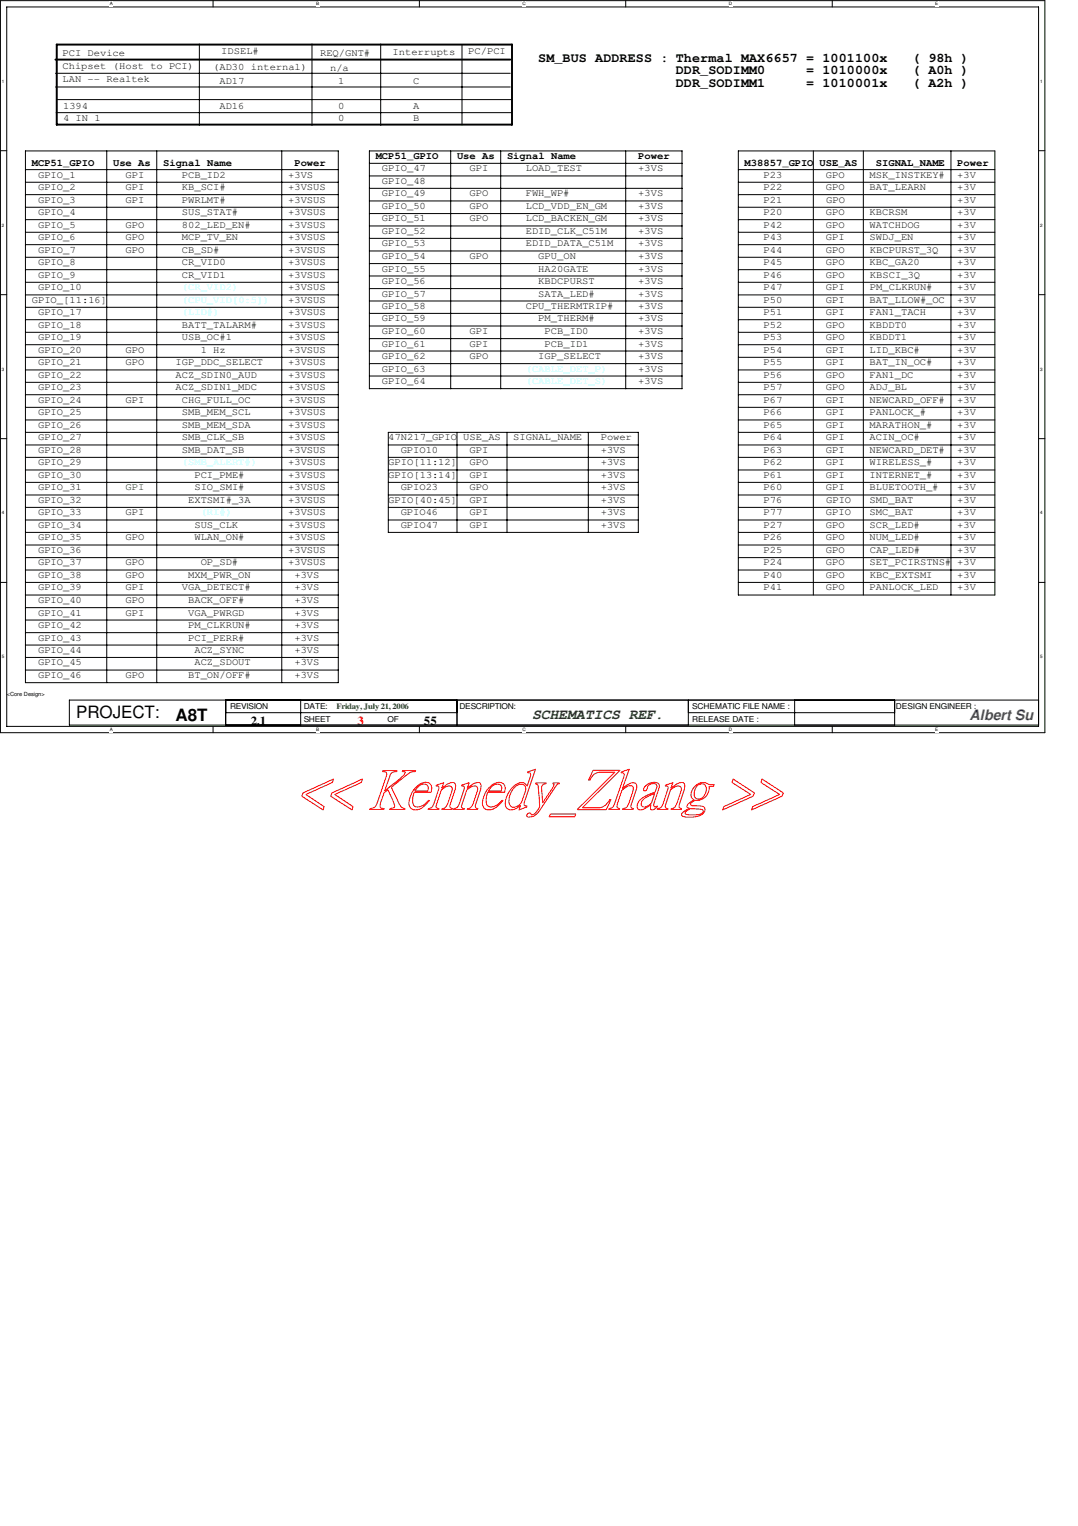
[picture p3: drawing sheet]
<svg xmlns="http://www.w3.org/2000/svg" width="210mm" height="297mm" viewBox="0 0 210 297" stroke-linecap="round" stroke-linejoin="round" font-family="sans-serif">
<defs><g id="words">
<g font-size="3.3">
<text x="14.8" y="139.7">PROJECT:</text>
<text x="34.2" y="140.3">A8T</text>
</g>
<text font-size="2.8" fill="#008000" x="103.6" y="139.9">SCHEMATICS REF.</text>
<text font-size="2.8" fill="#00f" x="188.8" y="140.1">Albert Su</text>
<g font-size="2.5">
<text x="104.8" y="12">SM_BUS ADDRESS : Thermal MAX6657 = 1001100x</text>
<text x="131.6" y="14.4">DDR_SODIMM0</text>
<text x="131.6" y="16.9">DDR_SODIMM1</text>
<text x="157" y="14.4">= 1010000x</text>
<text x="157" y="16.9">= 1010001x</text>
<text x="177.6" y="14.4">( A0h )</text>
<text x="177.6" y="16.9">( A2h )</text>
<text x="177.6" y="12">( 98h )</text>
</g>
<g font-size="2.4">
<text x="48.8" y="141.2">2.1</text>
<text x="82.5" y="141.1">55</text>
</g>
<text font-size="2.4" fill="#f00" x="69.6" y="141.1">3</text>
<g font-size="1.9">
<text x="12.1" y="11">PCI Device</text>
<text x="43.1" y="10.6">IDSEL#</text>
<text x="62.3" y="10.8">REQ/GNT#</text>
<text x="76.5" y="10.7">Interrupts</text>
<text x="91.2" y="10.6">PC/PCI</text>
<text x="12.1" y="16">LAN -- Realtek</text>
<text x="12.2" y="13.5">Chipset (Host to PCI)</text>
<text x="41.5" y="13.6">(AD30 internal)</text>
<text x="42.7" y="16.3">AD17</text>
<text x="64.3" y="13.9">n/a</text>
<text x="65.9" y="16.3">1</text>
<text x="80.5" y="16.3">C</text>
<text x="12.3" y="23.6">4 IN 1</text>
<text x="12.3" y="21.2">1394</text>
<text x="42.7" y="21.2">AD16</text>
<text x="65.9" y="21.2">0</text>
<text x="65.9" y="23.6">0</text>
<text x="80.5" y="21.2">A</text>
<text x="80.5" y="23.6">B</text>
<text x="6.2" y="32.2">MCP51_GPIO</text>
<text x="7.4" y="34.6">GPIO_1</text>
<text x="22" y="32.2">Use As</text>
<text x="24.4" y="34.6">GPI</text>
<text x="31.8" y="32.2">Signal Name</text>
<text x="35.4" y="34.6">PCB_ID2</text>
<text x="56.1" y="34.6">+3VS</text>
<text x="57.3" y="32.2">Power</text>
<text x="73.2" y="31">MCP51_GPIO</text>
<text x="74.4" y="33.4">GPIO_47</text>
<text x="74.4" y="35.8">GPIO_48</text>
<text x="89" y="31">Use As</text>
<text x="91.4" y="33.4">GPI</text>
<text x="98.7" y="31">Signal Name</text>
<text x="102.4" y="33.4">LOAD_TEST</text>
<text x="124.3" y="33.4">+3VS</text>
<text x="124.3" y="31">Power</text>
<text x="145" y="32.2">M38857_GPIO USE_AS</text>
<text x="148.7" y="34.6">P23</text>
<text x="160.8" y="34.6">GPO</text>
<text x="169.3" y="34.6">MSK_INSTKEY#</text>
<text x="170.6" y="32.2">SIGNAL_NAME</text>
<text x="186.4" y="32.2">Power</text>
<text x="186.4" y="34.6">+3V</text>
<text x="7.4" y="39.5">GPIO_3</text>
<text x="7.4" y="37">GPIO_2</text>
<text x="7.4" y="41.9">GPIO_4</text>
<text x="24.4" y="37">GPI</text>
<text x="24.4" y="39.5">GPI</text>
<text x="35.4" y="37">KB_SCI#</text>
<text x="35.4" y="41.9">SUS_STAT#</text>
<text x="35.4" y="39.5">PWRLMT#</text>
<text x="56.1" y="39.5">+3VSUS</text>
<text x="56.1" y="41.9">+3VSUS</text>
<text x="56.1" y="37">+3VSUS</text>
<text x="74.4" y="40.7">GPIO_50</text>
<text x="74.4" y="38.2">GPIO_49</text>
<text x="91.4" y="38.2">GPO</text>
<text x="91.4" y="40.7">GPO</text>
<text x="102.4" y="40.7">LCD_VDD_EN_GM</text>
<text x="102.4" y="38.2">FWH_WP#</text>
<text x="124.3" y="40.7">+3VS</text>
<text x="124.3" y="38.2">+3VS</text>
<text x="148.7" y="37">P22</text>
<text x="148.7" y="41.9">P20</text>
<text x="148.7" y="39.5">P21</text>
<text x="160.8" y="37">GPO</text>
<text x="160.8" y="41.9">GPO</text>
<text x="160.9" y="39.5">GPO</text>
<text x="169.3" y="37">BAT_LEARN</text>
<text x="169.3" y="41.9">KBCRSM</text>
<text x="186.4" y="37">+3V</text>
<text x="186.4" y="39.5">+3V</text>
<text x="186.4" y="41.9">+3V</text>
<text x="7.4" y="46.8">GPIO_6</text>
<text x="7.4" y="44.3">GPIO_5</text>
<text x="24.4" y="46.8">GPO</text>
<text x="24.4" y="44.3">GPO</text>
<text x="35.4" y="46.8">MCP_TV_EN</text>
<text x="35.4" y="44.3">802_LED_EN#</text>
<text x="56.1" y="46.8">+3VSUS</text>
<text x="56.1" y="44.3">+3VSUS</text>
<text x="74.4" y="48">GPIO_53</text>
<text x="74.4" y="45.6">GPIO_52</text>
<text x="74.4" y="43.1">GPIO_51</text>
<text x="91.4" y="43.1">GPO</text>
<text x="102.4" y="48">EDID_DATA_C51M</text>
<text x="102.4" y="43.1">LCD_BACKEN_GM</text>
<text x="102.4" y="45.6">EDID_CLK_C51M</text>
<text x="124.3" y="43.1">+3VS</text>
<text x="124.3" y="48">+3VS</text>
<text x="124.3" y="45.6">+3VS</text>
<text x="148.7" y="44.3">P42</text>
<text x="148.7" y="46.8">P43</text>
<text x="160.8" y="44.3">GPO</text>
<text x="160.8" y="46.8">GPI</text>
<text x="169.3" y="44.3">WATCHDOG</text>
<text x="169.3" y="46.8">SWDJ_EN</text>
<text x="186.4" y="44.3">+3V</text>
<text x="186.4" y="46.8">+3V</text>
<text x="7.4" y="51.6">GPIO_8</text>
<text x="7.4" y="49.2">GPIO_7</text>
<text x="24.4" y="49.2">GPO</text>
<text x="35.4" y="51.6">CR_VID0</text>
<text x="35.4" y="49.2">CB_SD#</text>
<text x="56.1" y="51.6">+3VSUS</text>
<text x="56.1" y="49.2">+3VSUS</text>
<text x="74.4" y="52.9">GPIO_55</text>
<text x="74.4" y="50.4">GPIO_54</text>
<text x="91.4" y="50.4">GPO</text>
<text x="104.8" y="50.4">GPU_ON</text>
<text x="104.8" y="52.9">HA20GATE</text>
<text x="124.3" y="50.4">+3VS</text>
<text x="124.3" y="52.9">+3VS</text>
<text x="148.7" y="51.6">P45</text>
<text x="148.7" y="49.2">P44</text>
<text x="160.8" y="49.2">GPO</text>
<text x="160.8" y="51.6">GPO</text>
<text x="169.3" y="51.6">KBC_GA20</text>
<text x="169.4" y="49.2">KBCPURST_3Q</text>
<text x="186.4" y="51.6">+3V</text>
<text x="186.4" y="49.2">+3V</text>
<text x="6.2" y="59">GPIO_[11:16]</text>
<text x="7.4" y="54.1">GPIO_9</text>
<text x="7.4" y="56.5">GPIO_10</text>
<text x="35.4" y="54.1">CR_VID1</text>
<text x="56.1" y="56.5">+3VSUS</text>
<text x="56.1" y="59">+3VSUS</text>
<text x="56.1" y="54.1">+3VSUS</text>
<text x="74.4" y="57.7">GPIO_57</text>
<text x="74.4" y="55.3">GPIO_56</text>
<text x="104.8" y="57.7">SATA_LED#</text>
<text x="104.8" y="55.3">KBDCPURST</text>
<text x="124.3" y="55.3">+3VS</text>
<text x="124.3" y="57.7">+3VS</text>
<text x="148.7" y="59">P50</text>
<text x="148.7" y="54.1">P46</text>
<text x="148.7" y="56.5">P47</text>
<text x="160.8" y="54.1">GPO</text>
<text x="160.8" y="59">GPI</text>
<text x="160.8" y="56.5">GPI</text>
<text x="169.3" y="59">BAT_LLOW#_OC</text>
<text x="169.4" y="54.1">KBSCI_3Q</text>
<text x="169.4" y="56.5">PM_CLKRUN#</text>
<text x="186.4" y="54.1">+3V</text>
<text x="186.4" y="59">+3V</text>
<text x="186.4" y="56.5">+3V</text>
<text x="7.4" y="63.8">GPIO_18</text>
<text x="7.4" y="61.4">GPIO_17</text>
<text x="35.4" y="63.8">BATT_TALARM#</text>
<text x="56.1" y="63.8">+3VSUS</text>
<text x="56.1" y="61.4">+3VSUS</text>
<text x="74.4" y="65">GPIO_60</text>
<text x="74.4" y="62.6">GPIO_59</text>
<text x="74.4" y="60.2">GPIO_58</text>
<text x="91.4" y="65">GPI</text>
<text x="102.4" y="60.2">CPU_THERMTRIP#</text>
<text x="104.8" y="62.6">PM_THERM#</text>
<text x="106" y="65">PCB_ID0</text>
<text x="124.3" y="65">+3VS</text>
<text x="124.3" y="62.6">+3VS</text>
<text x="124.3" y="60.2">+3VS</text>
<text x="148.7" y="63.8">P52</text>
<text x="148.7" y="61.4">P51</text>
<text x="160.8" y="61.4">GPI</text>
<text x="160.8" y="63.8">GPO</text>
<text x="169.3" y="63.8">KBDDT0</text>
<text x="169.3" y="61.4">FAN1_TACH</text>
<text x="186.4" y="61.4">+3V</text>
<text x="186.4" y="63.8">+3V</text>
<text x="7.4" y="68.7">GPIO_20</text>
<text x="7.4" y="71.1">GPIO_21</text>
<text x="7.4" y="66.3">GPIO_19</text>
<text x="24.4" y="71.1">GPO</text>
<text x="24.4" y="68.7">GPO</text>
<text x="34.2" y="71.1">IGP_DDC_SELECT</text>
<text x="35.4" y="66.3">USB_OC#1</text>
<text x="39.1" y="68.7">1 Hz</text>
<text x="56.1" y="66.3">+3VSUS</text>
<text x="56.1" y="71.1">+3VSUS</text>
<text x="56.1" y="68.7">+3VSUS</text>
<text x="74.4" y="67.5">GPIO_61</text>
<text x="74.4" y="69.9">GPIO_62</text>
<text x="91.4" y="67.5">GPI</text>
<text x="91.4" y="69.9">GPO</text>
<text x="104.8" y="69.9">IGP_SELECT</text>
<text x="106" y="67.5">PCB_ID1</text>
<text x="124.3" y="67.5">+3VS</text>
<text x="124.3" y="69.9">+3VS</text>
<text x="148.7" y="68.7">P54</text>
<text x="148.7" y="71.1">P55</text>
<text x="148.7" y="66.3">P53</text>
<text x="160.8" y="66.3">GPO</text>
<text x="160.8" y="68.7">GPI</text>
<text x="160.8" y="71.1">GPI</text>
<text x="169.3" y="66.3">KBDDT1</text>
<text x="169.3" y="68.7">LID_KBC#</text>
<text x="169.3" y="71.1">BAT_IN_OC#</text>
<text x="186.4" y="71.1">+3V</text>
<text x="186.4" y="68.7">+3V</text>
<text x="186.4" y="66.3">+3V</text>
<text x="7.4" y="73.6">GPIO_22</text>
<text x="7.4" y="76">GPIO_23</text>
<text x="34.2" y="76">ACZ_SDIN1_MDC</text>
<text x="34.2" y="73.6">ACZ_SDIN0_AUD</text>
<text x="56.1" y="73.6">+3VSUS</text>
<text x="56.1" y="76">+3VSUS</text>
<text x="74.4" y="74.8">GPIO_64</text>
<text x="74.4" y="72.3">GPIO_63</text>
<text x="124.3" y="74.8">+3VS</text>
<text x="124.3" y="72.3">+3VS</text>
<text x="148.7" y="73.6">P56</text>
<text x="148.7" y="76">P57</text>
<text x="160.8" y="73.6">GPO</text>
<text x="160.8" y="76">GPO</text>
<text x="169.3" y="73.6">FAN1_DC</text>
<text x="169.3" y="76">ADJ_BL</text>
<text x="186.4" y="76">+3V</text>
<text x="186.4" y="73.6">+3V</text>
<text x="7.4" y="80.9">GPIO_25</text>
<text x="7.4" y="83.3">GPIO_26</text>
<text x="7.4" y="78.4">GPIO_24</text>
<text x="24.4" y="78.4">GPI</text>
<text x="35.4" y="80.9">SMB_MEM_SCL</text>
<text x="35.4" y="78.4">CHG_FULL_OC</text>
<text x="35.4" y="83.3">SMB_MEM_SDA</text>
<text x="56.1" y="78.4">+3VSUS</text>
<text x="56.1" y="80.9">+3VSUS</text>
<text x="56.1" y="83.3">+3VSUS</text>
<text x="148.7" y="78.4">P67</text>
<text x="148.7" y="80.9">P66</text>
<text x="148.7" y="83.3">P65</text>
<text x="160.8" y="78.4">GPI</text>
<text x="160.8" y="80.9">GPI</text>
<text x="160.8" y="83.3">GPI</text>
<text x="169.3" y="80.9">PANLOCK_#</text>
<text x="169.3" y="78.4">NEWCARD_OFF#</text>
<text x="169.3" y="83.3">MARATHON_#</text>
<text x="186.4" y="83.3">+3V</text>
<text x="186.4" y="80.9">+3V</text>
<text x="186.4" y="78.4">+3V</text>
<text x="7.4" y="85.7">GPIO_27</text>
<text x="7.4" y="88.2">GPIO_28</text>
<text x="35.4" y="85.7">SMB_CLK_SB</text>
<text x="35.4" y="88.2">SMB_DAT_SB</text>
<text x="56.1" y="85.7">+3VSUS</text>
<text x="56.1" y="88.2">+3VSUS</text>
<text x="75.6" y="85.7">47N217_GPIO USE_AS</text>
<text x="78" y="88.2">GPIO10</text>
<text x="91.4" y="88.2">GPI</text>
<text x="99.9" y="85.7">SIGNAL_NAME</text>
<text x="117" y="88.2">+3VS</text>
<text x="117" y="85.7">Power</text>
<text x="148.7" y="85.7">P64</text>
<text x="148.7" y="88.2">P63</text>
<text x="160.8" y="85.7">GPI</text>
<text x="160.8" y="88.2">GPI</text>
<text x="169.3" y="85.7">ACIN_OC#</text>
<text x="169.3" y="88.2">NEWCARD_DET#</text>
<text x="186.4" y="88.2">+3V</text>
<text x="186.4" y="85.7">+3V</text>
<text x="7.4" y="90.6">GPIO_29</text>
<text x="7.4" y="95.5">GPIO_31</text>
<text x="7.4" y="93">GPIO_30</text>
<text x="37.8" y="95.5">SIO_SMI#</text>
<text x="37.8" y="93">PCI_PME#</text>
<text x="56.1" y="95.5">+3VSUS</text>
<text x="56.1" y="90.6">+3VSUS</text>
<text x="56.1" y="93">+3VSUS</text>
<text x="75.6" y="90.6">GPIO[11:12]</text>
<text x="75.6" y="93">GPIO[13:14]</text>
<text x="78" y="95.5">GPIO23</text>
<text x="91.4" y="90.6">GPO</text>
<text x="91.4" y="93">GPI</text>
<text x="91.4" y="95.5">GPO</text>
<text x="117" y="90.6">+3VS</text>
<text x="117" y="95.5">+3VS</text>
<text x="117" y="93">+3VS</text>
<text x="148.7" y="90.6">P62</text>
<text x="148.7" y="93">P61</text>
<text x="148.7" y="95.5">P60</text>
<text x="160.8" y="90.6">GPI</text>
<text x="160.8" y="93">GPI</text>
<text x="160.8" y="95.5">GPI</text>
<text x="169.3" y="95.5">BLUETOOTH_#</text>
<text x="169.3" y="93">INTERNET_#</text>
<text x="169.3" y="90.6">WIRELESS_#</text>
<text x="186.4" y="95.5">+3V</text>
<text x="186.4" y="93">+3V</text>
<text x="186.4" y="90.6">+3V</text>
<text x="7.4" y="97.9">GPIO_32</text>
<text x="7.4" y="100.3">GPIO_33</text>
<text x="24.4" y="100.3">GPI</text>
<text x="36.6" y="97.9">EXTSMI#_3A</text>
<text x="56.1" y="100.3">+3VSUS</text>
<text x="56.1" y="97.9">+3VSUS</text>
<text x="75.6" y="97.9">GPIO[40:45]</text>
<text x="78" y="100.3">GPIO46</text>
<text x="91.4" y="97.9">GPI</text>
<text x="91.4" y="100.3">GPI</text>
<text x="117" y="100.3">+3VS</text>
<text x="117" y="97.9">+3VS</text>
<text x="148.7" y="100.3">P77</text>
<text x="148.7" y="97.9">P76</text>
<text x="160.8" y="100.3">GPIO</text>
<text x="160.9" y="97.9">GPIO</text>
<text x="169.3" y="100.3">SMC_BAT</text>
<text x="169.3" y="97.9">SMD_BAT</text>
<text x="186.4" y="100.3">+3V</text>
<text x="186.4" y="97.9">+3V</text>
<text x="7.4" y="107.7">GPIO_36</text>
<text x="7.4" y="105.2">GPIO_35</text>
<text x="7.4" y="102.8">GPIO_34</text>
<text x="24.4" y="105.2">GPO</text>
<text x="37.8" y="105.2">WLAN_ON#</text>
<text x="37.8" y="102.8">SUS_CLK</text>
<text x="56.1" y="102.8">+3VSUS</text>
<text x="56.1" y="105.2">+3VSUS</text>
<text x="56.1" y="107.7">+3VSUS</text>
<text x="78" y="102.8">GPIO47</text>
<text x="91.4" y="102.8">GPI</text>
<text x="117" y="102.8">+3VS</text>
<text x="148.7" y="102.8">P27</text>
<text x="148.7" y="105.2">P26</text>
<text x="148.7" y="107.7">P25</text>
<text x="160.8" y="102.8">GPO</text>
<text x="160.8" y="105.2">GPO</text>
<text x="160.8" y="107.7">GPO</text>
<text x="169.3" y="105.2">NUM_LED#</text>
<text x="169.3" y="102.8">SCR_LED#</text>
<text x="169.4" y="107.7">CAP_LED#</text>
<text x="186.4" y="102.8">+3V</text>
<text x="186.4" y="105.2">+3V</text>
<text x="186.4" y="107.7">+3V</text>
<text x="7.4" y="110.1">GPIO_37</text>
<text x="7.4" y="112.5">GPIO_38</text>
<text x="24.4" y="112.5">GPO</text>
<text x="24.4" y="110.1">GPO</text>
<text x="36.6" y="112.5">MXM_PWR_ON</text>
<text x="39.1" y="110.1">OP_SD#</text>
<text x="56.1" y="110.1">+3VSUS</text>
<text x="57.3" y="112.5">+3VS</text>
<text x="148.7" y="110.1">P24</text>
<text x="148.7" y="112.5">P40</text>
<text x="160.8" y="110.1">GPO</text>
<text x="160.8" y="112.5">GPO</text>
<text x="169.3" y="110.1">SET_PCIRSTNS#</text>
<text x="169.4" y="112.5">KBC_EXTSMI</text>
<text x="186.4" y="110.1">+3V</text>
<text x="186.4" y="112.5">+3V</text>
<text x="7.4" y="117.4">GPIO_40</text>
<text x="7.4" y="114.9">GPIO_39</text>
<text x="7.4" y="119.8">GPIO_41</text>
<text x="24.4" y="114.9">GPI</text>
<text x="24.4" y="119.8">GPI</text>
<text x="24.4" y="117.4">GPO</text>
<text x="35.4" y="114.9">VGA_DETECT#</text>
<text x="36.6" y="119.8">VGA_PWRGD</text>
<text x="36.6" y="117.4">BACK_OFF#</text>
<text x="57.3" y="117.4">+3VS</text>
<text x="57.3" y="114.9">+3VS</text>
<text x="57.3" y="119.8">+3VS</text>
<text x="148.7" y="114.9">P41</text>
<text x="160.8" y="114.9">GPO</text>
<text x="169.3" y="114.9">PANLOCK_LED</text>
<text x="186.4" y="114.9">+3V</text>
<text x="7.4" y="122.3">GPIO_42</text>
<text x="7.4" y="124.7">GPIO_43</text>
<text x="36.6" y="122.3">PM_CLKRUN#</text>
<text x="36.6" y="124.7">PCI_PERR#</text>
<text x="57.3" y="122.3">+3VS</text>
<text x="57.3" y="124.7">+3VS</text>
<text x="7.4" y="127.1">GPIO_44</text>
<text x="7.4" y="132">GPIO_46</text>
<text x="7.4" y="129.5">GPIO_45</text>
<text x="24.4" y="132">GPO</text>
<text x="36.6" y="132">BT_ON/OFF#</text>
<text x="37.8" y="129.5">ACZ_SDOUT</text>
<text x="37.8" y="127.1">ACZ_SYNC</text>
<text x="57.3" y="129.5">+3VS</text>
<text x="57.3" y="132">+3VS</text>
<text x="57.3" y="127.1">+3VS</text>
</g>
<g font-size="1.9" fill="#80ffff">
<text x="35.4" y="56.5">(CR_VID2)</text>
<text x="35.4" y="59">(CPU_VID[0:5])</text>
<text x="35.4" y="61.4">(LID#)</text>
<text x="102.4" y="72.3">(CABLE_DET_P)</text>
<text x="102.4" y="74.8">(CABLE_DET_S)</text>
<text x="35.4" y="90.6">(SMB_ALERT#)</text>
</g>
<text font-size="1.9" fill="#004000" x="24.4" y="95.5">GPI</text>
<text font-size="1.9" fill="#0ff" x="39.1" y="100.3">(RI#)</text>
<g font-size="1.6">
<text x="44.8" y="138">REVISION</text>
<text x="134.7" y="138">SCHEMATIC FILE NAME :</text>
<text x="174.5" y="138">DESIGN ENGINEER :</text>
<text x="59.1" y="140.5">SHEET</text>
<text x="59.1" y="138">DATE:</text>
<text x="75.5" y="140.5">OF</text>
<text x="89.5" y="138">DESCRIPTION:</text>
<text x="134.7" y="140.5">RELEASE DATE :</text>
</g>
<text font-size="1.6" fill="#008000" x="65.5" y="138">Friday, July 21, 2006</text>
<text font-size="1.1" x="1.3" y="135.5">&lt;Core Design&gt;</text>
<g font-size=".9">
<text x="21.4" y="1">A</text>
<text x="61.6" y="1">B</text>
<text x="101.7" y="1">C</text>
<text x="141.9" y="1">D</text>
<text x="182.1" y="1">E</text>
<text x=".4" y="16.1">1</text>
<text x="202.5" y="16.1">1</text>
<text x=".4" y="44.1">2</text>
<text x="202.5" y="44.1">2</text>
<text x=".4" y="72.1">3</text>
<text x="202.5" y="72.1">3</text>
<text x=".4" y="100.1">4</text>
<text x="202.5" y="100.1">4</text>
<text x=".4" y="128.1">5</text>
<text x="202.5" y="128.1">5</text>
<text x="21.4" y="142.3">A</text>
<text x="61.6" y="142.3">B</text>
<text x="101.7" y="142.3">C</text>
<text x="141.9" y="142.3">D</text>
<text x="182.1" y="142.3">E</text>
</g>
</g></defs>
<path d="M.1 .1h203.4v142.5h-203.4zM1.3 1.4h200.9v140h-200.9z" fill="none" stroke="#000" stroke-width=".19"/>
<g fill="#fff">
<path d="M21.4 .3h.6v.9h-.6z"/>
<path d="M21.4 141.5h.6v1h-.6z"/>
</g>
<path d="M41.5 .1v1.3M41.5 141.4v1.2" fill="none" stroke="#000" stroke-width=".19"/>
<g fill="#fff">
<path d="M61.6 .3h.5v.9h-.5z"/>
<path d="M61.6 141.5h.5v1h-.5z"/>
</g>
<path d="M81.7 .1v1.3M81.7 141.4v1.2" fill="none" stroke="#000" stroke-width=".19"/>
<g fill="#fff">
<path d="M101.7 .3h.7v.9h-.7z"/>
<path d="M101.7 141.5h.7v1h-.7z"/>
</g>
<path d="M121.8 .1v1.3M121.8 141.4v1.2" fill="none" stroke="#000" stroke-width=".19"/>
<g fill="#fff">
<path d="M141.9 .3h.7v.9h-.7z"/>
<path d="M141.9 141.5h.7v1h-.7z"/>
</g>
<path d="M162.1 .1v1.3M162.1 141.4v1.2" fill="none" stroke="#000" stroke-width=".19"/>
<g fill="#fff">
<path d="M182.1 .3h.6v.9h-.6z"/>
<path d="M182.1 141.5h.6v1h-.6z"/>
<path d="M.4 15.3h.5v1h-.5z"/>
<path d="M202.5 15.3h.5v1h-.5z"/>
<path d="M.4 43.3h.5v1h-.5z"/>
<path d="M202.5 43.3h.5v1h-.5z"/>
</g>
<path d="M.1 29.3h1.2M202.2 29.3h1.3" fill="none" stroke="#000" stroke-width=".19"/>
<g fill="#fff">
<path d="M.4 71.3h.5v1h-.5z"/>
<path d="M202.5 71.3h.5v1h-.5z"/>
</g>
<path d="M.1 57.4h1.2M202.2 57.4h1.3" fill="none" stroke="#000" stroke-width=".19"/>
<g fill="#fff">
<path d="M.4 99.4h.5v.9h-.5z"/>
<path d="M202.5 99.4h.5v.9h-.5z"/>
</g>
<path d="M.1 85.4h1.2M202.2 85.4h1.3" fill="none" stroke="#000" stroke-width=".19"/>
<g fill="#fff">
<path d="M.4 127.3h.5v1.1h-.5z"/>
<path d="M202.5 127.3h.5v1.1h-.5z"/>
</g>
<g fill="none" stroke="#000" stroke-width=".19">
<path d="M10.8 16.9h88.6M10.8 14.3h88.6M11 19.4h88.6M38.8 8.6v15.8M60.7 8.6v15.8M74.1 8.6v15.8M90 8.7v15.6M5 29.4h60.9v103.5h-60.9zM5 33h60.9M5 35.5h60.9M5 37.9h60.9M10.9 21.9h88.6"/>
<path d="M20.8 29.4v103.5M30.5 29.4v103.5M54.9 29.4v103.5M71.9 31.8h60.9M71.9 34.2h60.9M71.9 36.7h60.9M71.9 39.1h60.9M87.8 29.4v46.3M97.5 29.4v46.3M121.8 29.4v46.3M132.8 29.4v46.3M132.8 29.4h-60.9v46.3"/>
<path d="M143.8 29.4h49.9v86.4h-49.9zM143.8 33h49.9M143.8 35.5h49.9M143.8 37.9h49.9M158.4 29.4v86.4M168.1 29.4v86.4M185.2 29.4v86.4M5 40.3h60.9M5 42.8h60.9M5 45.2h60.9M5 47.6h60.9M5 50.1h60.9"/>
<path d="M5 52.5h60.9M5 54.9h60.9M5 57.4h60.9M5 59.8h60.9M71.9 44h60.9M71.9 41.6h60.9M71.9 51.3h60.9M71.9 48.9h60.9M71.9 46.4h60.9M71.9 58.6h60.9M71.9 53.7h60.9M71.9 56.2h60.9"/>
<path d="M143.8 40.3h49.9M143.8 42.8h49.9M143.8 45.2h49.9M143.8 47.6h49.9M143.8 50.1h49.9M143.8 52.5h49.9M143.8 54.9h49.9M143.8 57.4h49.9M143.8 59.8h49.9M5 62.2h60.9M5 64.7h60.9M5 76.8h60.9"/>
<path d="M5 74.4h60.9M5 69.6h60.9M5 67.1h60.9M5 72h60.9M5 79.3h60.9M71.9 70.8h60.9M71.9 61h60.9M71.9 63.5h60.9M71.9 75.6h60.9M71.9 65.9h60.9M71.9 73.2h60.9M71.9 68.3h60.9"/>
<path d="M143.8 62.2h49.9M143.8 64.7h49.9M143.8 76.8h49.9M143.8 74.4h49.9M143.8 69.6h49.9M143.8 67.1h49.9M143.8 72h49.9M143.8 79.3h49.9M5 84.2h60.9M5 89h60.9M5 93.9h60.9M5 96.4h60.9"/>
<path d="M5 81.7h60.9M5 91.5h60.9M5 86.6h60.9M5 98.8h60.9M75.6 89h48.7M75.6 93.9h48.7M75.6 96.4h48.7M75.6 91.5h48.7M75.6 86.6h48.7M75.6 98.8h48.7M89 84.2v19.5M98.7 84.2v19.5"/>
<path d="M114.6 84.2v19.5M124.3 84.2v19.5M124.3 84.2h-48.7v19.5M143.8 84.2h49.9M143.8 89h49.9M143.8 93.9h49.9M143.8 96.4h49.9M143.8 81.7h49.9M143.8 91.5h49.9M143.8 86.6h49.9M143.8 98.8h49.9M.1 113.4h1.2"/>
<path d="M5 113.4h60.9M5 103.6h60.9M5 101.2h60.9M5 106.1h60.9M5 108.5h60.9M5 111h60.9M5 115.8h60.9M5 118.3h60.9M75.6 103.6h48.7M75.6 101.2h48.7M143.8 113.4h49.9M143.8 103.6h49.9"/>
<path d="M143.8 101.2h49.9M143.8 106.1h49.9M143.8 108.5h49.9M143.8 111h49.9M202.2 113.4h1.3M5 125.6h60.9M5 120.7h60.9M5 130.4h60.9M5 123.1h60.9M5 128h60.9M13.5 136.3h188.7v4.8h-188.7zM43.9 136.3v4.8"/>
<path d="M43.9 138.7h45.1M58.5 136.3v4.8M89 136.3v4.8M134 138.7h40.2M134 136.3v4.8M154.7 136.3v4.8M174.2 136.3v4.8"/>
</g>
<path d="M10.8 11.6h88.6M11 8.7h88.7v15.6h-88.7z" fill="none" stroke="#000" stroke-width=".38"/>
<g fill="none" stroke="#f00" stroke-width=".19">
<path d="M59 154.3l5.9-2.7-.2 .7-5.1 2.3 3.5 2.4-.2 .6-4.1-2.6zM64.6 154.3l6-2.7-.2 .7-5.2 2.3 3.5 2.4-.2 .6-4.1-2.6zM74.5 150h2.8v.2a1.16 1.16 0 0 0-1.4 1l-1 2.7 2.4-1.8a4.6 4.6 0 0 0 1.6-1.8l-.6-.1 .1-.2h2.5v.2l-1.1 .2-3.6 2.8 1.7 3.6a1.03 1.03 0 0 0 1 .6l-.1 .2h-2.9v-.2a.69 .69 0 0 0 .9-.6l-1.3-3-.7 .5-.7 2-.1 .8 .8 .3-.1 .2h-2.7l.1-.2a1.37 1.37 0 0 0 1.4-1.2l1.7-5a.62 .62 0 0 0 .1-.8 .62 .62 0 0 0-.8-.2zM80.9 153.3a2.16 2.16 0 0 1 2.8-.8 1.51 1.51 0 0 1 .2 1.7h-3.3a2.53 2.53 0 0 0 .1 2.7 1.73 1.73 0 0 0 2.2-.6l.6-.5h.1a3.3 3.3 0 0 1-3.1 1.8 1.44 1.44 0 0 1-.8-1.9 4.8 4.8 0 0 1 1.2-2.4zM81.6 153a1.05 1.05 0 0 1 1.8 .2l-.1 .8h-2.5zM85 152.8l1.4-.4-.4 1a2.9 2.9 0 0 1 2.5-1l.2 .6-.1 .6-1 3.3 .2 .4 .3 .1-.1 .2h-2l.1-.2a1.27 1.27 0 0 0 1.1-1.1l.7-2.1a.77 .77 0 0 0-.1-1.1 .77 .77 0 0 0-1 .1l-.9 .6-1 3.2 .3 .4h.3l-.1 .2h-2v-.2a1.06 1.06 0 0 0 1.1-1l1-2.9-.2-.5h-.4zM89.9 152.8l1.5-.4-.4 1a2.9 2.9 0 0 1 2.4-1l.3 .6-.1 .6-1.1 3.3 .1 .2 .4 .3v.2h-2l.1-.2a1.27 1.27 0 0 0 1.1-1.1l.7-2.1a.77 .77 0 0 0-.1-1.1 .77 .77 0 0 0-1.1 .1l-.8 .6-1.1 3.2 .3 .4h.3v.2h-2.1l.1-.2a1.06 1.06 0 0 0 1.1-1l.9-2.9-.1-.5h-.4zM95.2 153.3a2.16 2.16 0 0 1 2.8-.8 1.51 1.51 0 0 1 .3 1.7h-3.3a2.53 2.53 0 0 0 0 2.7 1.73 1.73 0 0 0 2.2-.6l.6-.5h.1a3.3 3.3 0 0 1-3.1 1.8 1.44 1.44 0 0 1-.8-1.9 4.8 4.8 0 0 1 1.2-2.4zM95.9 153a1.05 1.05 0 0 1 1.8 .2l-.1 .8h-2.5zM100.1 153.4a1.42 1.42 0 0 1 2.1-.4l.1 1-.7 2.2a1.58 1.58 0 0 1-2.2 .7 2.82 2.82 0 0 1 .4-3.1zM102.8 150.2l1.5-.5-2.2 6.4v.6l.5 .2v.2l-1.6 .5 .3-.8h-.1a1.58 1.58 0 0 1-2.8 .1 4.6 4.6 0 0 1 2.8-4.5 1.23 1.23 0 0 1 1.5 .6l.6-2.2-.1-.3-.5-.1zM104.4 152.4h1.9v.2a.73 .73 0 0 0-.8 .8l.2 2.9 2.1-3.2 .1-.3-.1-.2h-.1v-.2h1.2v.2h-.3l-.4 .4-3.1 4.8a2.07 2.07 0 0 1-2.5 1.1 .47 .47 0 0 1 .3-.6 .47 .47 0 0 1 .6 .3 2.29 2.29 0 0 0 1.6-2l-.3-3.6-.5-.4z"/>
<path d="M107.1 158.5h5l-.2 .5h-5zM115.5 149.9h5.2l-7.3 7.3 3.8-.1 .7-.3 .8-1.1h.3l-1 1.9h-5.6l7.3-7.3-3.5 .1-.6 .3-.7 1.1h-.3zM121 150.2l1.5-.5-1.3 3.8 .2-.1a2.82 2.82 0 0 1 2.2-1 1.22 1.22 0 0 1 .1 1.7l-.8 2.7 .1 .5 .3 .1v.2h-2.1l.1-.2a1.24 1.24 0 0 0 1.2-1.1l.7-2.3a.69 .69 0 0 0 0-.9 .69 .69 0 0 0-.9-.1l-1.2 .9-.9 2.7a.53 .53 0 0 0 .4 .8v.2h-2.1l.1-.2a1.25 1.25 0 0 0 1.1-1.1l1.8-5.5a.45 .45 0 0 0-.6-.4zM125.2 155.7l.9-.6 1.4-.6-.5 1.5a1.66 1.66 0 0 1-1.9 1 .88 .88 0 0 1 .1-1.3zM125.6 153.1a2.06 2.06 0 0 1 2.7-.4l.1 .4-1.1 3.5 .1 .4 .6-.1-.3 .5a.61 .61 0 0 1-1 0v-.7l-.6 .4a1.49 1.49 0 0 1-1.9 .3 1.78 1.78 0 0 1 1.1-2.2l2.3-1 .2-.7a.67 .67 0 0 0-.1-.9 .67 .67 0 0 0-.8 0 1.55 1.55 0 0 0-1 1.2l-.4 .2-.2-.2zM129.6 152.8l1.4-.4-.4 1a2.9 2.9 0 0 1 2.5-1l.2 .6v.6l-1.1 3.3v.2l.5 .3-.1 .2h-2l.1-.2a1.27 1.27 0 0 0 1.1-1.1l.7-2.1a.77 .77 0 0 0 0-1.1 .77 .77 0 0 0-1.1 .1l-.8 .6-1.1 3.2 .3 .4h.3l-.1 .2h-2l.1-.2a1.06 1.06 0 0 0 1-1l1-2.9-.1-.5h-.5zM133.5 158a2.04 2.04 0 0 1 1.8-.6l1.4 .2a.6 .6 0 0 1 .1 .7 .6 .6 0 0 1-.7 .2h-2.4l-.3-.2zM135 153.3a2.17 2.17 0 0 1 3.1-.6h1l-.2 .4h-.8a2.42 2.42 0 0 1-2.8 2.7l-.7 .5-.1 .3 .1 .2 1.8 .1a.79 .79 0 0 1 .9 .5 .79 .79 0 0 1-.4 1l-.6 .3a6.7 6.7 0 0 1-2.8 .3l-.5-.1-.3-.3a1.26 1.26 0 0 1 .9-1l.7-.2-.5-.2-.1-.2a1.33 1.33 0 0 1 .9-1l.5-.3a1.53 1.53 0 0 1-.1-2.4zM135.6 153.1a1.05 1.05 0 0 1 1-.5 1.05 1.05 0 0 1 .9 .6 1.92 1.92 0 0 1-1.5 2.3 .97 .97 0 0 1-.8-1.4zM142.7 151.6l4.2 2.7-.3 .7-5.9 2.6 .2-.6 5.3-2.4-3.7-2.3zM148.4 151.6l4.1 2.7-.2 .7-6 2.6 .3-.6 5.2-2.4-3.6-2.3z"/>
</g>
<use href="#words"/>
</svg>
